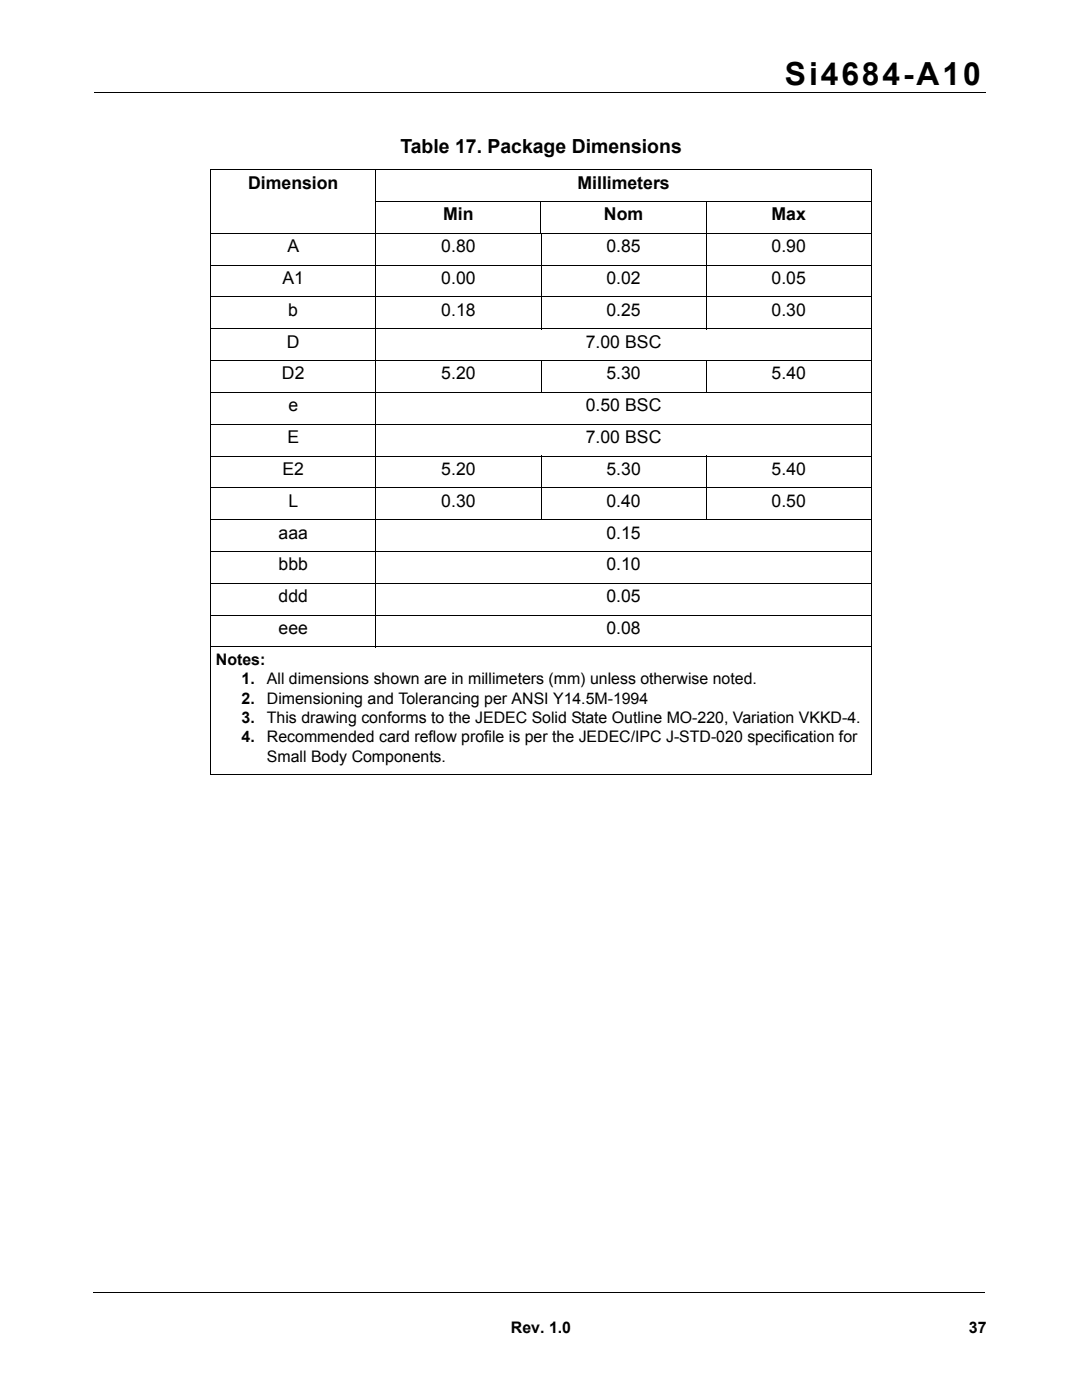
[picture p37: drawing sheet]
<svg xmlns="http://www.w3.org/2000/svg" width="216mm" height="279mm" viewBox="0 0 216 279" stroke-linecap="round" stroke-linejoin="round" font-family="sans-serif">
<defs><g id="words">
<text font-size="6.3" x="156.6" y="16.9">Si4684-A10</text>
<text font-size="3.9" x="79.9" y="30.5">Table 17. Package Dimensions</text>
<g font-size="3.5">
<text x="49.5" y="37.6">Dimension</text>
<text x="115.2" y="37.6">Millimeters</text>
<text x="88.4" y="44">Min</text>
<text x="120.5" y="44">Nom</text>
<text x="154" y="44">Max</text>
<text x="57.3" y="50.3">A</text>
<text x="88.1" y="50.3">0.80</text>
<text x="121" y="50.3">0.85</text>
<text x="153.9" y="50.3">0.90</text>
<text x="56.4" y="56.7">A1</text>
<text x="88.1" y="56.7">0.00</text>
<text x="121" y="56.7">0.02</text>
<text x="153.9" y="56.7">0.05</text>
<text x="57.5" y="63">b</text>
<text x="88.1" y="63">0.18</text>
<text x="121" y="63">0.25</text>
<text x="153.9" y="63">0.30</text>
<text x="57.3" y="69.4">D</text>
<text x="116.9" y="69.4">7.00 BSC</text>
<text x="56.3" y="75.7">D2</text>
<text x="88" y="75.7">5.20</text>
<text x="121" y="75.7">5.30</text>
<text x="154" y="75.7">5.40</text>
<text x="57.5" y="82.1">e</text>
<text x="116.9" y="82.1">0.50 BSC</text>
<text x="57.3" y="88.4">E</text>
<text x="116.9" y="88.4">7.00 BSC</text>
<text x="56.4" y="94.8">E2</text>
<text x="88.1" y="94.8">5.20</text>
<text x="121" y="94.8">5.30</text>
<text x="154" y="94.8">5.40</text>
<text x="57.5" y="101.1">L</text>
<text x="88.1" y="101.1">0.30</text>
<text x="121" y="101.1">0.40</text>
<text x="153.9" y="101.1">0.50</text>
<text x="55.6" y="107.5">aaa</text>
<text x="121" y="107.5">0.15</text>
<text x="55.6" y="113.8">bbb</text>
<text x="121" y="113.8">0.10</text>
<text x="55.6" y="120.2">ddd</text>
<text x="121" y="120.2">0.05</text>
<text x="55.6" y="126.5">eee</text>
<text x="121" y="126.5">0.08</text>
</g>
<g font-size="3.2">
<text x="43.1" y="132.7">Notes:</text>
<text x="48.2" y="136.5">1.</text>
<text x="53.3" y="136.5">All dimensions shown are in millimeters (mm) unless otherwise noted.</text>
<text x="48.2" y="140.4">2.</text>
<text x="53.3" y="140.4">Dimensioning and Tolerancing per ANSI Y14.5M-1994</text>
<text x="48.2" y="144.3">3.</text>
<text x="48.2" y="148.2">4.</text>
<text x="53.3" y="144.3">This drawing conforms to the JEDEC Solid State Outline MO-220, Variation VKKD-4.</text>
<text x="53.3" y="148.2">Recommended card reflow profile is per the JEDEC/IPC J-STD-020 specification for</text>
<text x="53.3" y="152">Small Body Components.</text>
<text x="102" y="266">Rev. 1.0</text>
<text x="193.3" y="266">37</text>
</g>
</g></defs>
<path d="M18.8 18.4h177.8M18.6 257.9h177.8" fill="none" stroke="#000" stroke-width=".2"/>
<path d="M19 259.6h30.7v14.7h-30.7z" fill="#fff"/>
<g fill="none" stroke="#000" stroke-width=".2">
<path d="M42 33.9h131.9M42 34v120.4M75 33.8v95.4M173.9 34v120.4M42 46.6h131.9M42 52.9h131.9M42 59.3h131.9M75 40.2h98.9M107.9 40.2l.1 25.5M140.9 40.2v25.5M42 65.6h131.9M42 72h131.9"/>
<path d="M42 78.3h131.9M108 71.9v6.5M140.9 71.9v6.5M42 84.7h131.9M42 91h131.9M42 97.4h131.9M108 90.9v12.9M140.9 90.9v12.9M42 103.7h131.9M42 110.1h131.9M42 116.4h131.9M42 122.8h131.9"/>
<path d="M42 129.1h131.9M42 154.5h131.9"/>
</g>
<use href="#words"/>
</svg>
